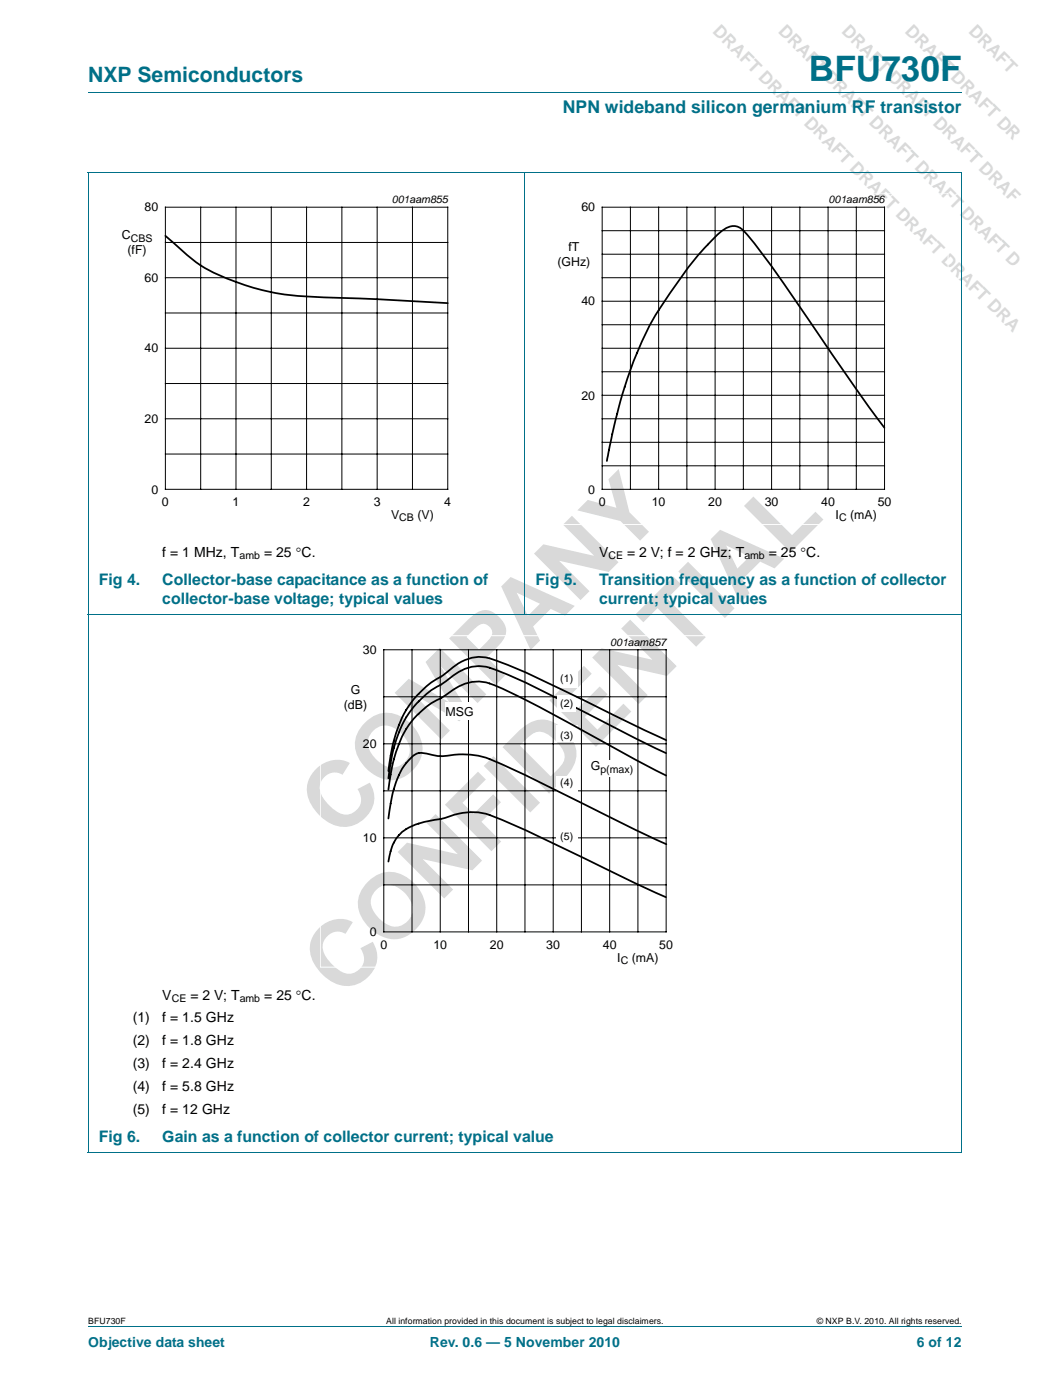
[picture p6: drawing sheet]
<svg xmlns="http://www.w3.org/2000/svg" width="210mm" height="280mm" viewBox="0 0 210 280" stroke-linecap="round" stroke-linejoin="round" font-family="sans-serif">
<defs><g id="words">
<g font-size="18.3" fill="#d9d9d9">
<text x="67.9" y="168.3" transform="rotate(-45 67.9 168.3)">COMPANY</text>
<text x="68.5" y="200.1" transform="rotate(-45 68.5 200.1)">CONFIDENTIAL</text>
</g>
<text font-size="7" fill="#007088" x="161.7" y="16.2">BFU730F</text>
<text font-size="4.2" fill="#007088" x="17.6" y="16.4">NXP Semiconductors</text>
<g font-size="3.5" fill="#d9d9d9">
<text x="142.3" y="6.4" transform="rotate(45 142.3 6.4)">DRAFT DRAFT DRAFT DRAFT DRAFT DRAFT DRA</text>
<text x="155.4" y="6.4" transform="rotate(45 155.4 6.4)">DRAFT DRAFT DRAFT DRAFT DRAFT D</text>
<text x="168.1" y="6.4" transform="rotate(45 168.1 6.4)">DRAFT DRAFT DRAFT DRAF</text>
<text x="180.8" y="6.4" transform="rotate(45 180.8 6.4)">DRAFT DRAFT DR</text>
</g>
<text font-size="3.5" fill="#007088" x="112.5" y="22.6">NPN wideband silicon germanium RF transistor</text>
<g font-size="3.2" fill="#007088">
<text x="19.7" y="117">Fig 4.</text>
<text x="32.4" y="117">Collector-base capacitance as a function of</text>
<text x="107.1" y="117">Fig 5.</text>
<text x="119.8" y="117">Transition frequency as a function of collector</text>
<text x="32.4" y="120.8">collector-base voltage; typical values</text>
<text x="119.8" y="120.8">current; typical values</text>
<text x="19.7" y="228.4">Fig 6.</text>
<text x="32.4" y="228.4">Gain as a function of collector current; typical value</text>
</g>
<g font-size="2.8">
<text x="32.4" y="111.4">f = 1 MHz, T</text>
<text x="52.8" y="111.4">= 25 °C.</text>
<text x="119.8" y="111.4">V</text>
<text x="125.3" y="111.4">= 2 V; f = 2 GHz; T</text>
<text x="153.7" y="111.4">= 25 °C.</text>
<text x="32.4" y="200">V</text>
<text x="38.1" y="200">= 2 V; T</text>
<text x="52.8" y="200">= 25 °C.</text>
<text x="26.5" y="204.6">(1)</text>
<text x="26.5" y="209.2">(2)</text>
<text x="32.4" y="204.6">f = 1.5 GHz</text>
<text x="32.4" y="209.2">f = 1.8 GHz</text>
<text x="26.5" y="213.7">(3)</text>
<text x="32.4" y="213.7">f = 2.4 GHz</text>
<text x="26.5" y="218.3">(4)</text>
<text x="32.4" y="218.3">f = 5.8 GHz</text>
<text x="26.5" y="222.9">(5)</text>
<text x="32.4" y="222.9">f = 12 GHz</text>
</g>
<g font-size="2.8" fill="#007088">
<text x="17.6" y="269.5">Objective data sheet</text>
<text x="85.9" y="269.5">Rev. 0.6 — 5 November 2010</text>
<text x="183.3" y="269.5">6 of 12</text>
</g>
<g font-size="2.5">
<text x="24.4" y="47.9">C</text>
<text x="28.9" y="42.3">80</text>
<text x="116.2" y="42.3">60</text>
<text x="25.5" y="50.9">(fF)</text>
<text x="111.4" y="53.2">(GHz)</text>
<text x="113.6" y="50.2">fT</text>
<text x="28.9" y="56.4">60</text>
<text x="116.2" y="61.1">40</text>
<text x="28.9" y="70.5">40</text>
<text x="116.2" y="79.9">20</text>
<text x="28.9" y="84.6">20</text>
<text x="30.3" y="98.7">0</text>
<text x="32.4" y="101.3">0</text>
<text x="46.5" y="101.3">1</text>
<text x="60.6" y="101.3">2</text>
<text x="74.7" y="101.3">3</text>
<text x="88.8" y="101.3">4</text>
<text x="117.6" y="98.7">0</text>
<text x="119.7" y="101.3">0</text>
<text x="130.3" y="101.3">10</text>
<text x="141.6" y="101.3">20</text>
<text x="152.9" y="101.3">30</text>
<text x="164.2" y="101.3">40</text>
<text x="175.5" y="101.3">50</text>
<text x="78.2" y="103.8">V</text>
<text x="83.4" y="103.8">(V)</text>
<text x="167.1" y="103.8">I</text>
<text x="170" y="103.8">(mA)</text>
<text x="72.6" y="130.9">30</text>
<text x="68.7" y="141.8">(dB)</text>
<text x="70.1" y="138.8">G</text>
<text x="89.1" y="143.2">MSG</text>
<text x="72.6" y="149.7">20</text>
<text x="118.1" y="154.1">G</text>
<text x="72.6" y="168.5">10</text>
<text x="73.9" y="187.3">0</text>
<text x="76" y="189.8">0</text>
<text x="86.6" y="189.8">10</text>
<text x="97.9" y="189.8">20</text>
<text x="109.2" y="189.8">30</text>
<text x="120.5" y="189.8">40</text>
<text x="131.8" y="189.8">50</text>
<text x="123.4" y="192.4">I</text>
<text x="126.3" y="192.4">(mA)</text>
</g>
<g font-size="2.1">
<text x="78.3" y="40.6">001aam855</text>
<text x="165.6" y="40.6">001aam856</text>
<text x="26.1" y="48.4">CBS</text>
<text x="79.8" y="104.3">CB</text>
<text x="167.7" y="104.3">C</text>
<text x="47.9" y="111.9">amb</text>
<text x="121.6" y="111.9">CE</text>
<text x="148.8" y="111.9">amb</text>
<text x="122" y="129.2">001aam857</text>
<text x="112" y="136.5">(1)</text>
<text x="112" y="141.5">(2)</text>
<text x="112" y="147.8">(3)</text>
<text x="120" y="154.6">p(max)</text>
<text x="112" y="157.3">(4)</text>
<text x="112" y="168.1">(5)</text>
<text x="124.1" y="192.9">C</text>
<text x="34.3" y="200.5">CE</text>
<text x="47.9" y="200.5">amb</text>
</g>
<g font-size="1.7">
<text x="17.6" y="264.9">BFU730F</text>
<text x="77.2" y="264.9">All information provided in this document is subject to legal disclaimers.</text>
<text x="163.3" y="264.9">© NXP B.V. 2010. All rights reserved.</text>
</g>
</g></defs>
<path d="M17.6 18.5h174.7M104.9 34.4v88.6M192.3 34.5v196M192.3 34.4l-174.7 .1v196M17.6 122.9h174.7M17.6 230.5h174.7M17.6 265.5h174.7" fill="none" stroke="#007088" stroke-width=".2"/>
<path d="M20.4 38.6h81.8v66.4h-81.8zM107.7 38.6h81.8v66.4h-81.8zM64 127.2h81.9v66.3h-81.9z" fill="none" stroke="#fff" stroke-width=".2"/>
<g fill="none" stroke="#000" stroke-width=".2">
<path d="M33.1 41.5h56.4v56.4h-56.4zM33.1 55.6h56.4M33.1 48.5h56.4M40.1 41.5v56.4M47.2 41.5v56.4M54.2 41.5v56.4M61.3 41.5v56.4M68.3 41.5v56.4M75.4 41.5v56.4M82.5 41.5v56.4M120.4 41.5h56.4v56.4h-56.4zM120.4 55.6h56.4"/>
<path d="M120.4 50.9h56.4M120.4 46.2h56.4M126 41.5v56.4M131.7 41.5v56.4M137.3 41.5v56.4M143 41.5v56.4M148.6 41.5v56.4M154.2 41.5v56.4M159.9 41.5v56.4M165.5 41.5v56.4M171.2 41.5v56.4M33.1 76.7h56.4"/>
<path d="M33.1 69.7h56.4M33.1 62.6h56.4M120.4 69.7h56.4M120.4 60.3h56.4M120.4 79.1h56.4M120.4 65h56.4M120.4 74.4h56.4M33.1 90.8h56.4M33.1 83.8h56.4M120.4 83.8h56.4M120.4 88.5h56.4M120.4 93.2h56.4"/>
<path d="M76.7 130h56.5v56.5h-56.5zM76.7 139.4h56.5M82.4 130v56.5M88 130v56.5M93.7 130v56.5M99.3 130v56.5M104.9 130v56.5M110.6 130v56.5M116.2 130v56.5M121.9 130v56.5M127.5 130v56.5M76.7 148.8h56.5"/>
<path d="M76.7 158.2h56.5M76.7 167.6h56.5M76.7 177h56.5"/>
</g>
<path d="M33.1 47.2l2 1.8a28.5 28.5 0 0 0 12.1 7.4 50.1 50.1 0 0 0 17.6 3.1l10.6 .4 14.1 .7M176.8 85.6l-6.2-8.5-9.7-14.2a169.5 169.5 0 0 0-12.3-16.8 2.75 2.75 0 0 0-3.8-.2 55.4 55.4 0 0 0-11 13 66.4 66.4 0 0 0-9.4 20l-1.6 6.1-1.5 7.2" fill="none" stroke="#000" stroke-width=".35"/>
<g fill="#fff">
<path d="M111.1 134.2h4.4v3.3h-4.4z"/>
<path d="M111.1 145.2h4.4v3.3h-4.4z"/>
<path d="M111.1 155.2h4.4v3.3h-4.4z"/>
<path d="M111.1 165.8h4.4v3.3h-4.4z"/>
<path d="M89 140.4h5.8v3.6h-5.8z"/>
<path d="M119.4 152.2h5.8v3.3h-5.8z"/>
</g>
<path d="M97.9 131.7a8.4 8.4 0 0 0-8.1 2.4l-1.1 .9a19.4 19.4 0 0 0-10 13.2l-.6 3-.5 3.1M133.2 150.7l-11.4-5.7a377.9 377.9 0 0 0-21.2-10.4 12.2 12.2 0 0 0-4.9-1.3 10.4 10.4 0 0 0-6.5 2.9l-.5 .4a19 19 0 0 0-10 13.1l-1.1 6M133.2 155.2l-6.4-3.3-11.9-6.6a159.1 159.1 0 0 0-17-8.6 8.5 8.5 0 0 0-8.1 1.8l-1.1 .9a17.2 17.2 0 0 0-9.5 11l-.8 3.1-.8 4.5M77.6 163.8a23.7 23.7 0 0 1 3.2-10.6l.8-.9a3.2 3.2 0 0 1 3.9-1.5 10.1 10.1 0 0 0 5.6 .2 16.5 16.5 0 0 1 9.5 2.1l6.8 3.2 19.5 9.7 6.3 2.9M77.6 172.4a8.4 8.4 0 0 1 3.6-6.5 20 20 0 0 1 7.4-2.2 13.3 13.3 0 0 1 12.1 .5l6.8 3 19.3 9.4 6.3 2.9" fill="none" stroke="#000" stroke-width=".35"/>
<path d="M111.5 139.2h3.6v3.3h-3.6z" fill="#fff"/>
<path d="M97.9 131.7a172.5 172.5 0 0 1 20.1 9l15.2 7.4" fill="none" stroke="#000" stroke-width=".35"/>
<use href="#words"/>
</svg>
